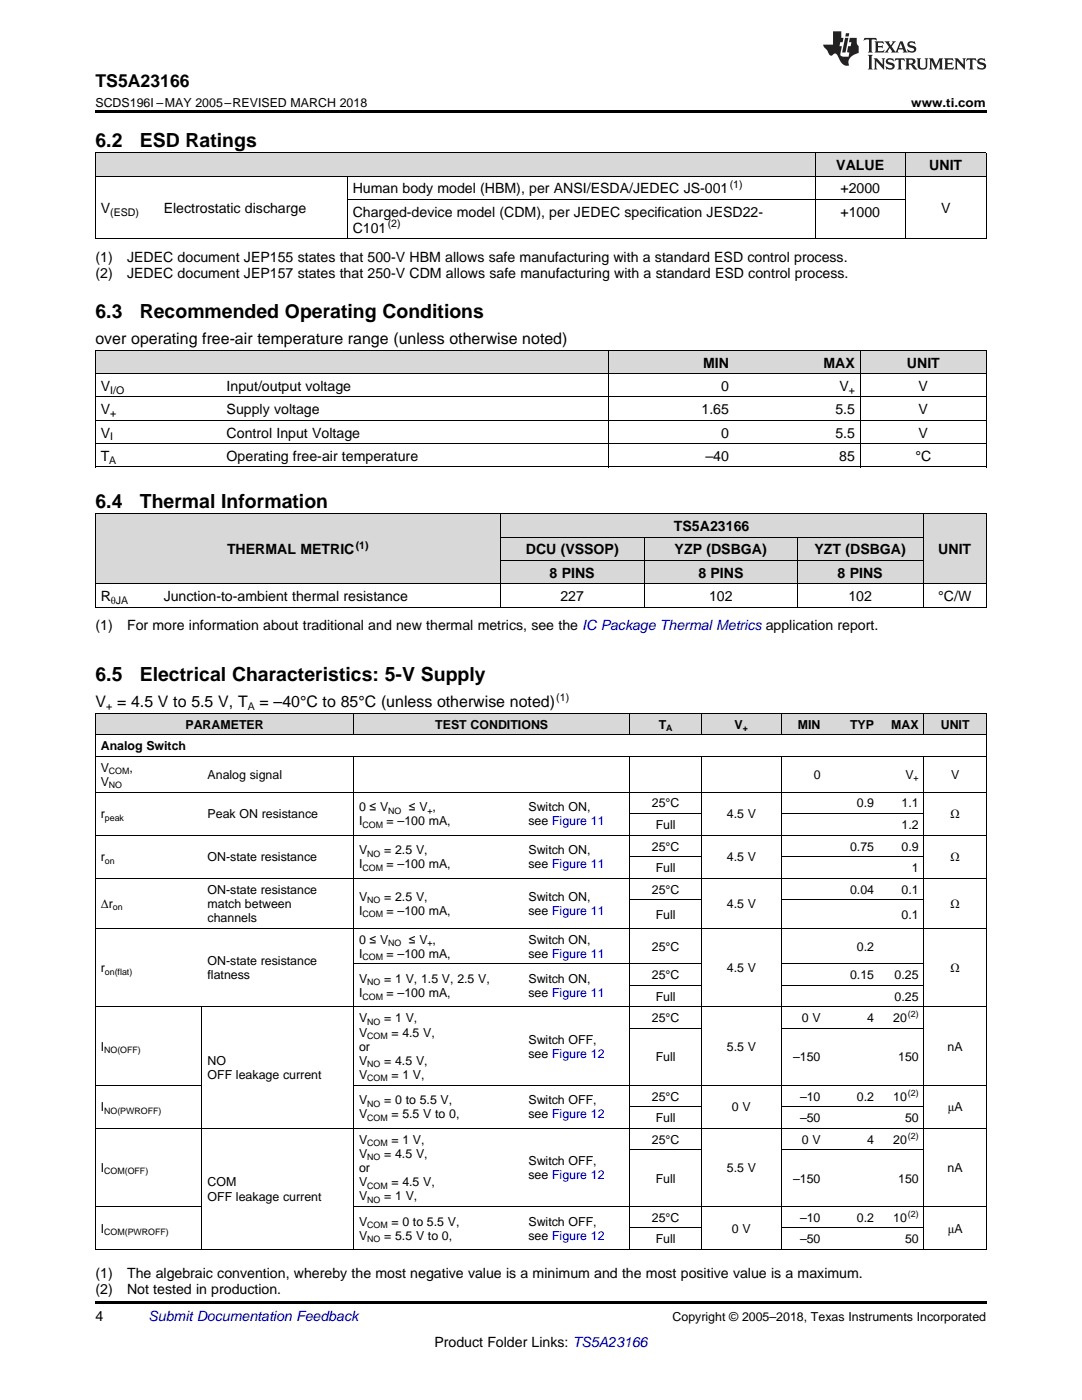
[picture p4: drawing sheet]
<svg xmlns="http://www.w3.org/2000/svg" width="216mm" height="279mm" viewBox="0 0 216 279" stroke-linecap="round" stroke-linejoin="round" font-family="sans-serif">
<defs><g id="words">
<g font-size="3.9">
<text x="19" y="29.3">6.2</text>
<text x="27.9" y="29.3">ESD Ratings</text>
<text x="19" y="63.5">6.3</text>
<text x="27.9" y="63.5">Recommended Operating Conditions</text>
<text x="19" y="101.3">6.4</text>
<text x="27.9" y="101.3">Thermal Information</text>
<text x="19" y="136">6.5</text>
<text x="27.9" y="136">Electrical Characteristics: 5-V Supply</text>
</g>
<text font-size="3.5" x="19" y="17.3">TS5A23166</text>
<g font-size="3.2">
<text x="19" y="68.7">over operating free-air temperature range (unless otherwise noted)</text>
<text x="19" y="141.1">V = 4.5 V to 5.5 V, T</text>
<text x="51.8" y="141.1">= –40°C to 85°C (unless otherwise noted)</text>
</g>
<g font-size="2.8">
<text x="166.9" y="33.9">VALUE</text>
<text x="185.4" y="33.9">UNIT</text>
<text x="70.4" y="38.6">Human body model (HBM), per ANSI/ESDA/JEDEC JS-001</text>
<text x="167.7" y="38.6">+2000</text>
<text x="20.1" y="42.5">V</text>
<text x="32.7" y="42.5">Electrostatic discharge</text>
<text x="70.4" y="43.3">Charged-device model (CDM), per JEDEC specification JESD22-</text>
<text x="70.4" y="46.4">C101</text>
<text x="167.7" y="43.3">+1000</text>
<text x="187.8" y="42.5">V</text>
<text x="19" y="52.3">(1)</text>
<text x="25.4" y="52.3">JEDEC document JEP155 states that 500-V HBM allows safe manufacturing with a standard ESD control process.</text>
<text x="19" y="55.5">(2)</text>
<text x="25.4" y="55.5">JEDEC document JEP157 states that 250-V CDM allows safe manufacturing with a standard ESD control process.</text>
<text x="20.1" y="78">V</text>
<text x="45.2" y="78">Input/output voltage</text>
<text x="140.3" y="73.3">MIN</text>
<text x="143.9" y="78">0</text>
<text x="164.3" y="73.3">MAX</text>
<text x="167.5" y="78">V</text>
<text x="181" y="73.3">UNIT</text>
<text x="183.3" y="78">V</text>
<text x="20.1" y="82.7">V</text>
<text x="45.2" y="82.7">Supply voltage</text>
<text x="140" y="82.7">1.65</text>
<text x="166.7" y="82.7">5.5</text>
<text x="183.3" y="82.7">V</text>
<text x="20.1" y="87.3">V</text>
<text x="45.2" y="87.3">Control Input Voltage</text>
<text x="143.9" y="87.3">0</text>
<text x="166.7" y="87.3">5.5</text>
<text x="183.3" y="87.3">V</text>
<text x="20.1" y="92">T</text>
<text x="45.2" y="92">Operating free-air temperature</text>
<text x="140.8" y="92">–40</text>
<text x="167.5" y="92">85</text>
<text x="182.7" y="92">°C</text>
<text x="134.5" y="106">TS5A23166</text>
<text x="45.3" y="110.6">THERMAL METRIC</text>
<text x="104.9" y="110.6">DCU (VSSOP)</text>
<text x="134.6" y="110.6">YZP (DSBGA)</text>
<text x="162.5" y="110.6">YZT (DSBGA)</text>
<text x="187.2" y="110.6">UNIT</text>
<text x="20.1" y="119.9">R</text>
<text x="32.7" y="119.9">Junction-to-ambient thermal resistance</text>
<text x="109.7" y="115.3">8 PINS</text>
<text x="111.8" y="119.9">227</text>
<text x="139.3" y="115.3">8 PINS</text>
<text x="141.5" y="119.9">102</text>
<text x="167.1" y="115.3">8 PINS</text>
<text x="169.3" y="119.9">102</text>
<text x="187.2" y="119.9">°C/W</text>
<text x="19" y="125.8">(1)</text>
<text x="25.4" y="125.8">For more information about traditional and new thermal metrics, see the IC Package Thermal Metrics application report.</text>
<text x="19" y="255.1">(1)</text>
<text x="25.4" y="255.1">The algebraic convention, whereby the most negative value is a minimum and the most positive value is a maximum.</text>
<text x="19" y="263.6">4</text>
<text x="19" y="258.2">(2)</text>
<text x="25.4" y="258.2">Not tested in production.</text>
<text x="86.7" y="268.9">Product Folder Links: TS5A23166</text>
</g>
<text font-size="2.8" fill="#0000c8" x="29.6" y="263.6">Submit Documentation Feedback</text>
<g font-size="2.5">
<text x="19" y="21.4">SCDS196I –MAY 2005–REVISED MARCH 2018</text>
<text x="181.8" y="21.4">www.ti.com</text>
<text x="20.1" y="149.7">Analog Switch</text>
<text x="37" y="145.4">PARAMETER</text>
<text x="86.9" y="145.4">TEST CONDITIONS</text>
<text x="131.4" y="145.4">T</text>
<text x="146.6" y="145.4">V</text>
<text x="159.2" y="145.4">MIN</text>
<text x="169.6" y="145.4">TYP</text>
<text x="177.8" y="145.4">MAX</text>
<text x="187.7" y="145.4">UNIT</text>
<text x="20.1" y="154">V</text>
<text x="25.8" y="154">,</text>
<text x="41.4" y="155.4">Analog signal</text>
<text x="162.4" y="155.4">0</text>
<text x="180.7" y="155.4">V</text>
<text x="189.8" y="155.4">V</text>
<text x="20.1" y="156.8">V</text>
<text x="71.6" y="161.9">0 ≤ V</text>
<text x="81.6" y="161.9">≤ V ,</text>
<text x="105.4" y="161.9">Switch ON,</text>
<text x="130.1" y="161.1">25°C</text>
<text x="171" y="161.1">0.9</text>
<text x="179.9" y="161.1">1.1</text>
<text x="20.1" y="163.3">r</text>
<text x="41.4" y="163.3">Peak ON resistance</text>
<text x="71.6" y="164.7">I</text>
<text x="77.2" y="164.7">= –100 mA,</text>
<text x="105.4" y="164.7">see Figure 11</text>
<text x="130.8" y="165.5">Full</text>
<text x="145" y="163.3">4.5 V</text>
<text x="179.9" y="165.5">1.2</text>
<text x="189.7" y="163.3">Ω</text>
<text x="20.1" y="171.9">r</text>
<text x="41.4" y="171.9">ON-state resistance</text>
<text x="71.6" y="170.5">V</text>
<text x="71.6" y="173.3">I</text>
<text x="76.7" y="170.5">= 2.5 V,</text>
<text x="77.2" y="173.3">= –100 mA,</text>
<text x="105.4" y="170.5">Switch ON,</text>
<text x="105.4" y="173.3">see Figure 11</text>
<text x="130.1" y="169.8">25°C</text>
<text x="145" y="171.9">4.5 V</text>
<text x="169.6" y="169.8">0.75</text>
<text x="179.9" y="169.8">0.9</text>
<text x="189.7" y="171.9">Ω</text>
<text x="41.4" y="178.4">ON-state resistance</text>
<text x="71.6" y="179.8">V</text>
<text x="76.7" y="179.8">= 2.5 V,</text>
<text x="105.4" y="179.8">Switch ON,</text>
<text x="130.1" y="178.4">25°C</text>
<text x="130.8" y="174.1">Full</text>
<text x="169.6" y="178.4">0.04</text>
<text x="179.9" y="178.4">0.1</text>
<text x="182" y="174.1">1</text>
<text x="20.1" y="181.2">Δr</text>
<text x="41.4" y="181.2">match between</text>
<text x="41.4" y="184">channels</text>
<text x="71.6" y="182.6">I</text>
<text x="77.2" y="182.6">= –100 mA,</text>
<text x="105.4" y="182.6">see Figure 11</text>
<text x="130.8" y="183.3">Full</text>
<text x="145" y="181.2">4.5 V</text>
<text x="179.9" y="183.3">0.1</text>
<text x="189.7" y="181.2">Ω</text>
<text x="71.6" y="188.3">0 ≤ V</text>
<text x="71.6" y="191.1">I</text>
<text x="77.2" y="191.1">= –100 mA,</text>
<text x="81.6" y="188.3">≤ V ,</text>
<text x="105.4" y="188.3">Switch ON,</text>
<text x="105.4" y="191.1">see Figure 11</text>
<text x="130.1" y="189.7">25°C</text>
<text x="171" y="189.7">0.2</text>
<text x="20.1" y="194">r</text>
<text x="41.4" y="192.6">ON-state resistance</text>
<text x="41.4" y="195.4">flatness</text>
<text x="71.6" y="196.2">V</text>
<text x="76.7" y="196.2">= 1 V, 1.5 V, 2.5 V,</text>
<text x="105.4" y="196.2">Switch ON,</text>
<text x="130.1" y="195.4">25°C</text>
<text x="145" y="194">4.5 V</text>
<text x="169.6" y="195.4">0.15</text>
<text x="178.5" y="195.4">0.25</text>
<text x="189.7" y="194">Ω</text>
<text x="71.6" y="199">I</text>
<text x="77.2" y="199">= –100 mA,</text>
<text x="105.4" y="199">see Figure 11</text>
<text x="130.8" y="199.7">Full</text>
<text x="178.5" y="199.7">0.25</text>
<text x="20.1" y="209.7">I</text>
<text x="71.6" y="204">V</text>
<text x="71.6" y="206.9">V</text>
<text x="71.6" y="209.7">or</text>
<text x="76.7" y="204">= 1 V,</text>
<text x="78.1" y="206.9">= 4.5 V,</text>
<text x="105.4" y="208.3">Switch OFF,</text>
<text x="130.1" y="204">25°C</text>
<text x="145" y="209.7">5.5 V</text>
<text x="160" y="204">0 V</text>
<text x="173" y="204">4</text>
<text x="178.2" y="204">20</text>
<text x="189.1" y="209.7">nA</text>
<text x="41.4" y="212.6">NO</text>
<text x="41.4" y="215.4">OFF leakage current</text>
<text x="71.6" y="212.5">V</text>
<text x="71.6" y="215.3">V</text>
<text x="76.7" y="212.5">= 4.5 V,</text>
<text x="78.1" y="215.3">= 1 V,</text>
<text x="105.4" y="211.1">see Figure 12</text>
<text x="130.8" y="211.8">Full</text>
<text x="158.3" y="211.8">–150</text>
<text x="179.2" y="211.8">150</text>
<text x="20.1" y="221.8">I</text>
<text x="71.6" y="220.4">V</text>
<text x="76.7" y="220.4">= 0 to 5.5 V,</text>
<text x="105.4" y="220.4">Switch OFF,</text>
<text x="130.1" y="219.6">25°C</text>
<text x="146" y="221.8">0 V</text>
<text x="159.6" y="219.6">–10</text>
<text x="171" y="219.6">0.2</text>
<text x="178.2" y="219.6">10</text>
<text x="189.1" y="221.8">μA</text>
<text x="71.6" y="223.2">V</text>
<text x="78.1" y="223.2">= 5.5 V to 0,</text>
<text x="105.4" y="223.2">see Figure 12</text>
<text x="130.8" y="223.9">Full</text>
<text x="159.6" y="223.9">–50</text>
<text x="180.6" y="223.9">50</text>
<text x="20.1" y="233.9">I</text>
<text x="71.6" y="228.2">V</text>
<text x="71.6" y="231.1">V</text>
<text x="71.6" y="233.9">or</text>
<text x="76.7" y="231.1">= 4.5 V,</text>
<text x="78.1" y="228.2">= 1 V,</text>
<text x="105.4" y="232.5">Switch OFF,</text>
<text x="130.1" y="228.2">25°C</text>
<text x="145" y="233.9">5.5 V</text>
<text x="160" y="228.2">0 V</text>
<text x="173" y="228.2">4</text>
<text x="178.2" y="228.2">20</text>
<text x="189.1" y="233.9">nA</text>
<text x="41.4" y="236.8">COM</text>
<text x="41.4" y="239.6">OFF leakage current</text>
<text x="71.6" y="236.7">V</text>
<text x="71.6" y="239.5">V</text>
<text x="76.7" y="239.5">= 1 V,</text>
<text x="78.1" y="236.7">= 4.5 V,</text>
<text x="105.4" y="235.3">see Figure 12</text>
<text x="130.8" y="236">Full</text>
<text x="158.3" y="236">–150</text>
<text x="179.2" y="236">150</text>
<text x="20.1" y="246">I</text>
<text x="71.6" y="244.6">V</text>
<text x="78.1" y="244.6">= 0 to 5.5 V,</text>
<text x="105.4" y="244.6">Switch OFF,</text>
<text x="130.1" y="243.8">25°C</text>
<text x="146" y="246">0 V</text>
<text x="159.6" y="243.8">–10</text>
<text x="171" y="243.8">0.2</text>
<text x="178.2" y="243.8">10</text>
<text x="189.1" y="246">μA</text>
<text x="71.6" y="247.4">V</text>
<text x="76.7" y="247.4">= 5.5 V to 0,</text>
<text x="105.4" y="247.4">see Figure 12</text>
<text x="130.8" y="248.1">Full</text>
<text x="159.6" y="248.1">–50</text>
<text x="180.6" y="248.1">50</text>
<text x="134.2" y="263.6">Copyright © 2005–2018, Texas Instruments Incorporated</text>
</g>
<g font-size="2.1">
<text x="145.6" y="37.5">(1)</text>
<text x="22" y="43.1">(ESD)</text>
<text x="77.4" y="45.3">(2)</text>
<text x="22" y="78.6">I/O</text>
<text x="22" y="83.2">+</text>
<text x="169.4" y="78.6">+</text>
<text x="22" y="87.9">I</text>
<text x="21.8" y="92.5">A</text>
<text x="71" y="109.5">(1)</text>
<text x="22.1" y="120.5">θJA</text>
<text x="21.2" y="141.7">+</text>
<text x="49.4" y="141.7">A</text>
<text x="111" y="139.8">(1)</text>
</g>
<g font-size="1.8">
<text x="132.9" y="145.9">A</text>
<text x="148.2" y="145.9">+</text>
<text x="21.7" y="154.5">COM</text>
<text x="182.3" y="155.9">+</text>
<text x="21.7" y="157.3">NO</text>
<text x="20.9" y="163.8">peak</text>
<text x="72.3" y="165.2">COM</text>
<text x="77.5" y="162.4">NO</text>
<text x="85.3" y="162.4">+</text>
<text x="20.9" y="172.4">on</text>
<text x="72.3" y="173.8">COM</text>
<text x="73.3" y="171">NO</text>
<text x="22.5" y="181.7">on</text>
<text x="72.3" y="183.1">COM</text>
<text x="73.3" y="180.3">NO</text>
<text x="72.3" y="191.6">COM</text>
<text x="77.5" y="188.8">NO</text>
<text x="85.3" y="188.8">+</text>
<text x="20.9" y="194.5">on(flat)</text>
<text x="73.3" y="196.7">NO</text>
<text x="72.3" y="199.5">COM</text>
<text x="181.2" y="203.1">(2)</text>
<text x="73.3" y="204.5">NO</text>
<text x="73.3" y="207.4">COM</text>
<text x="20.8" y="210.2">NO(OFF)</text>
<text x="73.3" y="213">NO</text>
<text x="73.3" y="215.8">COM</text>
<text x="73.3" y="220.9">NO</text>
<text x="181.2" y="218.7">(2)</text>
<text x="20.8" y="222.3">NO(PWROFF)</text>
<text x="73.3" y="223.7">COM</text>
<text x="181.2" y="227.3">(2)</text>
<text x="73.3" y="228.7">COM</text>
<text x="73.3" y="231.6">NO</text>
<text x="20.8" y="234.4">COM(OFF)</text>
<text x="73.3" y="237.2">COM</text>
<text x="73.3" y="240">NO</text>
<text x="73.3" y="245.1">COM</text>
<text x="181.2" y="242.9">(2)</text>
<text x="20.8" y="246.5">COM(PWROFF)</text>
<text x="73.3" y="247.9">NO</text>
</g>
</g></defs>
<g fill="#d8d8d8">
<path d="M19 142.4h21.4v4.3h-21.4z"/>
<path d="M40.4 142.4h30.2v4.3h-30.2z"/>
<path d="M70.6 142.4h33.8v4.3h-33.8z"/>
<path d="M104.4 142.4h21.3v4.3h-21.3z"/>
<path d="M125.7 142.4h14.2v4.3h-14.2z"/>
<path d="M139.9 142.4h16v4.3h-16z"/>
<path d="M155.9 142.4h8.9v4.3h-8.9z"/>
<path d="M164.8 142.4h10.7v4.3h-10.7z"/>
<path d="M175.5 142.4h8.9v4.3h-8.9z"/>
<path d="M184.4 142.4h12.4v4.3h-12.4z"/>
<path d="M19 102.6h12.6v14h-12.6z"/>
<path d="M31.6 102.6h68.2v14h-68.2z"/>
<path d="M184.3 102.6h12.5v14h-12.5z"/>
<path d="M99.8 111.9h28.8v4.7h-28.8z"/>
<path d="M128.6 111.9h30.5v4.7h-30.5z"/>
<path d="M159.1 111.9h25.2v4.7h-25.2z"/>
<path d="M99.8 107.2h28.8v4.7h-28.8z"/>
<path d="M128.6 107.2h30.5v4.7h-30.5z"/>
<path d="M159.1 107.2h25.2v4.7h-25.2z"/>
<path d="M99.8 102.6h28.8v4.6h-28.8z"/>
<path d="M128.6 102.6h30.5v4.6h-30.5z"/>
<path d="M159.1 102.6h25.2v4.6h-25.2z"/>
<path d="M19 70h25.2v4.6h-25.2z"/>
<path d="M44.2 70h77.2v4.6h-77.2z"/>
<path d="M121.4 70h25.1v4.6h-25.1z"/>
<path d="M146.5 70h25.2v4.6h-25.2z"/>
<path d="M171.7 70h25.1v4.6h-25.1z"/>
<path d="M19 30.6h12.6v4.6h-12.6z"/>
<path d="M31.6 30.6h37.7v4.6h-37.7z"/>
<path d="M69.3 30.6h93.4v4.6h-93.4z"/>
<path d="M162.7 30.6h18v4.6h-18z"/>
<path d="M180.7 30.6h16.1v4.6h-16.1z"/>
</g>
<g fill="#000">
<path d="M19 22h177.8v.5h-177.8zM19 47.7h.2zM69.2 47.7h.1zM162.6 47.7h.1zM180.6 47.7h.1zM196.7 47.7h.1zM19 93.2h.2zM121.3 93.2h.1zM171.6 93.2h.1zM196.7 93.2h.1zM19 121.2h.2zM99.7 121.2h.1z"/>
<path d="M128.5 121.2h.1zM159 121.2h.1zM184.1 121.2h.2zM196.7 121.2h.1zM19 259.7h177.8v.5h-177.8z"/>
</g>
<g fill="none" stroke="#000" stroke-width=".2">
<path d="M19 35.2h177.8M19 30.5h177.8M19.1 30.5v17.2M69.3 35.2v12.5M69.3 39.8h111.4M162.6 30.5v17.2M180.6 30.5v17.2M196.8 30.5v17.2M19 47.6h177.8M19 79.2h177.8M19 74.6h177.8M19 69.9h177.8"/>
<path d="M19.1 69.9v23.3M121.3 69.9v23.3M171.6 69.9v23.3M196.8 69.9v23.3M19 93.2h177.8M19 88.5h177.8M19 83.9h177.8M19 116.5h177.8M19 102.5h177.8M19.1 102.6v18.6M99.8 102.6v18.6M99.8 111.8h84.4"/>
<path d="M99.8 107.2h84.4M128.5 107.2v14M159 107.2v14M184.2 102.6v18.6M196.8 102.6v18.6M19 121.2h177.8M19 158.1h177.8M19 150.9h177.8M19 146.6h177.8M19 142.3h177.8M19.1 142.4v107M70.5 142.4v4.3"/>
<path d="M70.5 151v98.4M125.7 142.4v4.3M125.7 151v98.4M139.9 142.4v4.3M139.9 151v98.4M155.9 142.4v4.3M155.9 151v98.4M184.3 142.4v4.3M184.3 151v98.4M196.8 142.4v107M19 175.3h177.8M19 166.7h177.8"/>
<path d="M125.7 179.6h14.2M125.7 171h14.2M125.7 162.4h14.2M155.9 179.6h28.5M155.9 171h28.5M155.9 162.4h28.5M19 185.2h177.8M70.6 192.4h69.3M125.7 196.7h14.2M155.9 196.7h28.5M155.9 192.4h28.5M19 216.6h21.4"/>
<path d="M19 201h177.8M40.3 201v48.4M70.6 216.6h126.2M125.7 205.3h14.2M155.9 205.3h28.5M19 225.2h177.8M125.7 229.5h14.2M125.7 220.9h14.2M155.9 229.5h28.5M155.9 220.9h28.5M19 249.4h177.8M19 240.8h21.4"/>
<path d="M70.6 240.8h126.2M125.7 245.1h14.2M155.9 245.1h28.5"/>
</g>
<g fill="#231f20">
<path d="M172.5 7.6l-.1 .5 .4-.2h.6v.1v2.1l-.2 .4h.9l-.2-.4v-2.1l.1-.1h.5l.5 .2-.2-.5zM174.5 8.3l.2 .3v1.5l-.2 .4h1.8l.2-.6a1.04 1.04 0 0 1-1.3 .2v-.7h.6l.3 .2v-.6l-.3 .2h-.6v-.6l.8-.1 .4 .3-.2-.5zM176.5 8.3l.9 1.1-.9 1.1h.8l-.2-.2 .4-.7 .5 .7-.2 .2h1.5l-.2-.2 .2-.4h.9l.1 .4-.2 .2h1l-.3-.3-.7-1.9h-.5l-.9 2-.8-1 .9-1h-.8l.1 .3-.4 .5-.3-.6 .1-.2zM179.7 8.6l.4 1h-.7zM181.3 8.4a.63 .63 0 0 0-.2 .7 .63 .63 0 0 0 .6 .4l.6 .2 .1 .2a.75 .75 0 0 1-.7 .4 .75 .75 0 0 1-.6-.5l.1 .7 .1-.1a1.11 1.11 0 0 0 1.5-.6 1.13 1.13 0 0 0-1.2-.8l-.1-.4a1.04 1.04 0 0 1 1.2 .2l-.2-.5-.2 .1-.4-.2zM173.2 10.9l.2 .4v2.2l-.2 .4h1l-.3-.4v-2.2l.3-.4zM174.3 11.6l.3 .4v1.5l-.3 .4h.8l-.2-.4v-1.3l1.5 1.7v-1.9l.2-.4h-.7l.2 .4v.9l-1.1-1.3zM177 11.8a.62 .62 0 0 0-.2 .7 .62 .62 0 0 0 .6 .4l.6 .1 .1 .3a.76 .76 0 0 1-.7 .3 .76 .76 0 0 1-.7-.4l.2 .7 .1-.1a1.11 1.11 0 0 0 1.5-.6 1.13 1.13 0 0 0-1.2-.8l-.1-.4a1.04 1.04 0 0 1 1.2 .2l-.2-.6-.2 .1-.5-.1zM178.7 11.6l-.2 .6a.61 .61 0 0 1 .8-.3v1.6l-.2 .4h.9l-.2-.4v-1.6a.63 .63 0 0 1 .7 .3l-.1-.6zM180.6 11.6l.3 .4v1.5l-.3 .4h1l-.2-.2-.1-.8 .6 .2a.76 .76 0 0 0 1.2 .7l-1-1a.58 .58 0 0 0 .6-.5 .58 .58 0 0 0-.5-.6zM181.4 11.9h.1a.45 .45 0 0 1 .5 .1 .45 .45 0 0 1 .1 .5l-.8 .2zM182.9 11.6l.2 .2a2.17 2.17 0 0 0 .3 1.9 .99 .99 0 0 0 1.6-.6v-1.1l.2-.4h-.7l.2 .2a1.92 1.92 0 0 1-.2 1.8 .6 .6 0 0 1-.9-.5v-1.1l.2-.4zM185.4 11.6l.2 .4v1.5l-.2 .4h.7l-.2-.4v-1.4l.8 1.8 .8-1.8v1.4l-.2 .4h.9l-.2-.4v-1.5l.2-.4h-.8l-.6 1.5-.6-1.5zM188.4 11.6l.2 .4v1.5l-.2 .4h1.8l.1-.6a1.04 1.04 0 0 1-1.2 .1v-.6h.5l.4 .2v-.6l-.4 .2h-.5v-.7h.8l.3 .3-.1-.6zM190.5 11.6l.2 .4v1.5l-.2 .4h.7l-.2-.4v-1.3l1.5 1.7v-1.9l.2-.4h-.7l.2 .4v.9l-1.1-1.3zM192.9 11.6l-.1 .6a.61 .61 0 0 1 .7-.3l.1 1.6-.3 .4h1l-.3-.4 .1-1.6a.63 .63 0 0 1 .7 .3l-.1-.6zM195.2 11.8a.62 .62 0 0 0-.2 .7 .62 .62 0 0 0 .6 .4l.6 .1 .1 .3a.76 .76 0 0 1-.7 .3 .76 .76 0 0 1-.6-.4l.1 .7 .1-.1a1.11 1.11 0 0 0 1.6-.6 1.13 1.13 0 0 0-1.3-.8l-.1-.4a1.04 1.04 0 0 1 1.2 .2l-.1-.6-.2 .1-.5-.1z"/>
<path d="M166.2 6.3v2.6h-1.9v.4l.8 .9a.91 .91 0 0 0 1 .8 .56 .56 0 0 1 .5-.3 .56 .56 0 0 1 .5 .3l.4 .8a1.53 1.53 0 0 0 1.9 1.2 1.54 1.54 0 0 1 1-2.1l.9-.3v-1.4a1.52 1.52 0 0 1-.4-1.6h-1.3l-.2 .8h.5l-.2 .8h-.5l-.1 1v.2l.4 .1-.2 .8a1.93 1.93 0 0 1-1.6-.3l.3-1.8h-.5l.2-.8h.4l.2-.8h-.4v-1.3zM168.6 7.6l-.6 2.9h.7l.6-2.9zM168.8 6.6l-.1 .7h.6l.2-.7z"/>
</g>
<use href="#words"/>
</svg>
